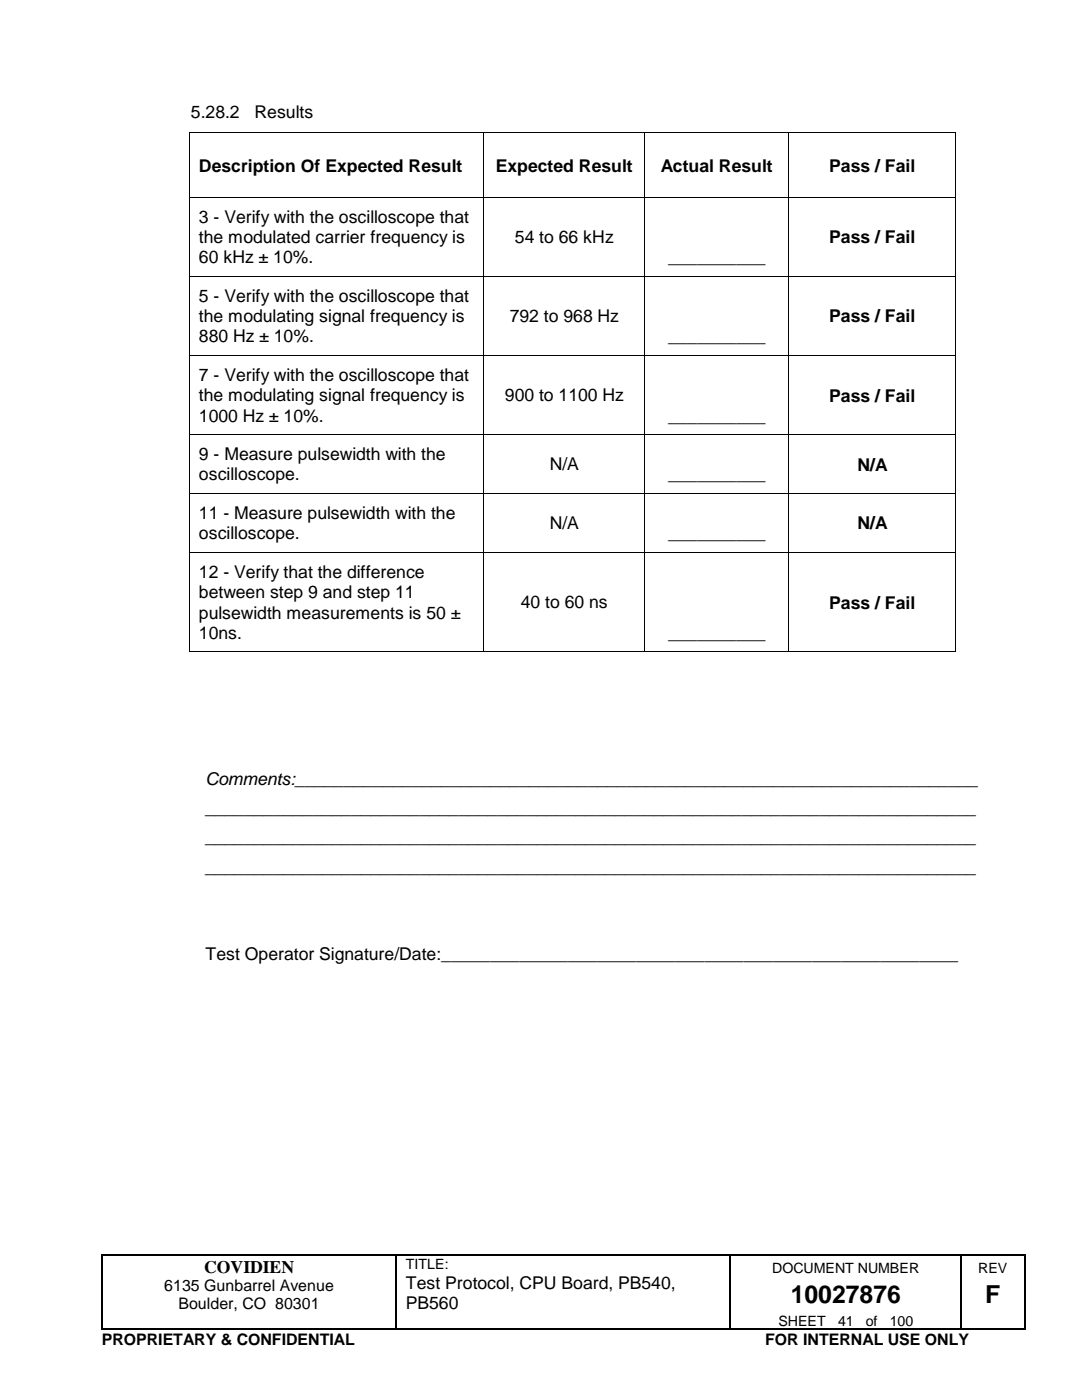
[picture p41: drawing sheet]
<svg xmlns="http://www.w3.org/2000/svg" width="216mm" height="279mm" viewBox="0 0 216 279" stroke-linecap="round" stroke-linejoin="round" font-family="sans-serif">
<defs><g id="words">
<g font-size="4.9">
<text x="157.8" y="260.1">10027876</text>
<text x="196.6" y="260.1">F</text>
</g>
<g font-size="3.5">
<text x="38.1" y="23.6">5.28.2</text>
<text x="50.8" y="23.6">Results</text>
<text x="39.7" y="34.2">Description Of Expected Result</text>
<text x="98.9" y="34.2">Expected Result</text>
<text x="131.9" y="34.2">Actual Result</text>
<text x="165.5" y="34.2">Pass / Fail</text>
<text x="39.7" y="44.5">3 - Verify with the oscilloscope that</text>
<text x="39.7" y="48.5">the modulated carrier frequency is</text>
<text x="39.7" y="52.5">60 kHz ± 10%.</text>
<text x="102.7" y="48.5">54 to 66 kHz</text>
<text x="133.3" y="52.5">__________</text>
<text x="165.5" y="48.6">Pass / Fail</text>
<text x="39.7" y="60.3">5 - Verify with the oscilloscope that</text>
<text x="39.7" y="64.3">the modulating signal frequency is</text>
<text x="101.7" y="64.3">792 to 968 Hz</text>
<text x="165.5" y="64.3">Pass / Fail</text>
<text x="39.7" y="68.3">880 Hz ± 10%.</text>
<text x="133.3" y="68.3">__________</text>
<text x="39.7" y="76.1">7 - Verify with the oscilloscope that</text>
<text x="39.7" y="80.1">the modulating signal frequency is</text>
<text x="100.8" y="80.1">900 to 1100 Hz</text>
<text x="165.5" y="80.1">Pass / Fail</text>
<text x="39.7" y="84.1">1000 Hz ± 10%.</text>
<text x="133.3" y="84.1">__________</text>
<text x="39.7" y="91.9">9 - Measure pulsewidth with the</text>
<text x="39.7" y="95.9">oscilloscope.</text>
<text x="109.7" y="93.9">N/A</text>
<text x="133.3" y="95.9">__________</text>
<text x="171.1" y="93.9">N/A</text>
<text x="39.7" y="103.6">11 - Measure pulsewidth with the</text>
<text x="39.7" y="107.7">oscilloscope.</text>
<text x="109.7" y="105.6">N/A</text>
<text x="133.3" y="107.7">__________</text>
<text x="171.1" y="105.7">N/A</text>
<text x="39.7" y="115.4">12 - Verify that the difference</text>
<text x="39.7" y="119.4">between step 9 and step 11</text>
<text x="39.7" y="123.4">pulsewidth measurements is 50 ±</text>
<text x="103.9" y="121.4">40 to 60 ns</text>
<text x="165.5" y="121.5">Pass / Fail</text>
<text x="39.7" y="127.5">10ns.</text>
<text x="133.3" y="127.5">__________</text>
<text x="41" y="156.6">Comments:______________________________________________________________________</text>
<text x="41" y="162.5">_______________________________________________________________________________</text>
<text x="41" y="168.3">_______________________________________________________________________________</text>
<text x="41" y="174.2">_______________________________________________________________________________</text>
<text x="41" y="191.6">Test Operator Signature/Date:_____________________________________________________</text>
<text x="40.7" y="254">COVIDIEN</text>
<text x="81" y="257.2">Test Protocol, CPU Board, PB540,</text>
<text x="81" y="261.2">PB560</text>
</g>
<g font-size="3.2">
<text x="32.8" y="257.7">6135 Gunbarrel Avenue</text>
<text x="35.6" y="261.3">Boulder, CO 80301</text>
<text x="20.3" y="268.5">PROPRIETARY &amp; CONFIDENTIAL</text>
<text x="152.7" y="268.5">FOR INTERNAL USE ONLY</text>
</g>
<g font-size="2.8">
<text x="81" y="253.3">TITLE:</text>
<text x="154.1" y="254">DOCUMENT NUMBER</text>
<text x="195.2" y="254">REV</text>
<text x="155.3" y="264.5">SHEET</text>
<text x="167.2" y="264.5">41</text>
<text x="172.8" y="264.5">of</text>
<text x="177.5" y="264.5">100</text>
</g>
</g></defs>
<g fill="#000">
<path d="M37.7 26.5h.2v.1h-.2zM37.7 39.3h.2v.2h-.2zM96.4 26.5h.2v.1h-.2zM96.4 39.3h.2v.2h-.2zM128.6 26.5h.2v.1h-.2zM128.6 39.3h.2v.2h-.2zM157.3 26.5h.2v.1h-.2zM157.3 39.3h.2v.2h-.2zM190.6 26.5h.2v.1h-.2zM190.6 39.3h.2v.2h-.2zM37.7 55.1h.2v.1h-.2zM96.4 55.1h.2v.1h-.2z"/>
<path d="M128.6 55.1h.2v.1h-.2zM157.3 55.1h.2v.1h-.2zM190.6 55.1h.2v.1h-.2zM37.7 70.9h.2v.1h-.2zM96.4 70.9h.2v.1h-.2zM128.6 70.9h.2v.1h-.2zM157.3 70.9h.2v.1h-.2zM190.6 70.9h.2v.1h-.2zM37.7 86.7h.2v.1h-.2zM37.7 98.4h.2v.2h-.2zM96.4 86.7h.2v.1h-.2zM96.4 98.4h.2v.2h-.2z"/>
<path d="M128.6 86.7h.2v.1h-.2zM128.6 98.4h.2v.2h-.2zM157.3 86.7h.2v.1h-.2zM157.3 98.4h.2v.2h-.2zM190.6 86.7h.2v.1h-.2zM190.6 98.4h.2v.2h-.2zM37.7 110.2h.2v.2h-.2zM96.4 110.2h.2v.2h-.2zM128.6 110.2h.2v.2h-.2zM157.3 110.2h.2v.2h-.2zM190.6 110.2h.2v.2h-.2zM37.7 130h.2v.2h-.2z"/>
<path d="M96.4 130h.2v.2h-.2zM128.6 130h.2v.2h-.2zM157.3 130h.2v.2h-.2zM190.6 130h.2v.2h-.2zM20.2 250.4h.2v.3h-.2zM79 250.4h.2v.3h-.2zM145.6 250.4h.3v.3h-.3zM191.6 250.4h.3v.3h-.3zM204.3 250.4h.3v.3h-.3zM20.2 265.2h.2v.2h-.2zM79 265.2h.2v.2h-.2zM145.6 265.2h.3v.2h-.3z"/>
<path d="M191.6 265.2h.3v.2h-.3zM204.3 265.2h.3v.2h-.3z"/>
</g>
<g fill="none" stroke="#000" stroke-width=".25">
<path d="M20.3 250.7v14.5M20.4 250.5h58.5M79.1 250.7v14.5M79.2 250.5h66.4M145.8 250.7v14.5M145.9 250.5h45.7M191.8 250.7v14.5M191.9 250.5h12.4M204.5 250.7v14.5M20.4 265.3h58.5M79.2 265.3h66.4M145.9 265.3h45.7"/>
<path d="M191.9 265.3h12.4"/>
</g>
<g fill="none" stroke="#000" stroke-width=".2">
<path d="M37.8 26.6v12.7M37.8 39.5v15.6M37.9 26.5h58.5M37.9 39.4h58.5M96.5 26.6v12.7M96.5 39.5v15.6M96.6 26.5h32M96.6 39.4h32M128.7 26.6v12.7M128.7 39.5v15.6M128.8 26.5h28.5M128.8 39.4h28.5"/>
<path d="M157.4 26.6v12.7M157.4 39.5v15.6M157.5 26.5h33.1M157.5 39.4h33.1M190.7 26.6v12.7M190.7 39.5v15.6M37.8 55.2v15.7M37.9 55.2h58.5M96.5 55.2v15.7M96.6 55.2h32M128.7 55.2v15.7M128.8 55.2h28.5"/>
<path d="M157.4 55.2v15.7M157.5 55.2h33.1M190.7 55.2v15.7M37.8 71v15.7M37.9 71h58.5M96.5 71v15.7M96.6 71h32M128.7 71v15.7M128.8 71h28.5M157.4 71v15.7M157.5 71h33.1M190.7 71v15.7"/>
<path d="M37.8 86.8v11.6M37.8 98.6v11.6M37.9 86.7h58.5M37.9 98.5h58.5M96.5 86.8v11.6M96.5 98.6v11.6M96.6 86.7h32M96.6 98.5h32M128.7 86.8v11.6M128.7 98.6v11.6M128.8 86.7h28.5M128.8 98.5h28.5"/>
<path d="M157.4 86.8v11.6M157.4 98.6v11.6M157.5 86.7h33.1M157.5 98.5h33.1M190.7 86.8v11.6M190.7 98.6v11.6M37.8 110.4v19.6M37.9 110.3h58.5M96.5 110.4v19.6M96.6 110.3h32M128.7 110.4v19.6M128.8 110.3h28.5"/>
<path d="M157.4 110.4v19.6M157.5 110.3h33.1M190.7 110.4v19.6M37.9 130.1h58.5M96.6 130.1h32M128.8 130.1h28.5M157.5 130.1h33.1"/>
</g>
<use href="#words"/>
</svg>
